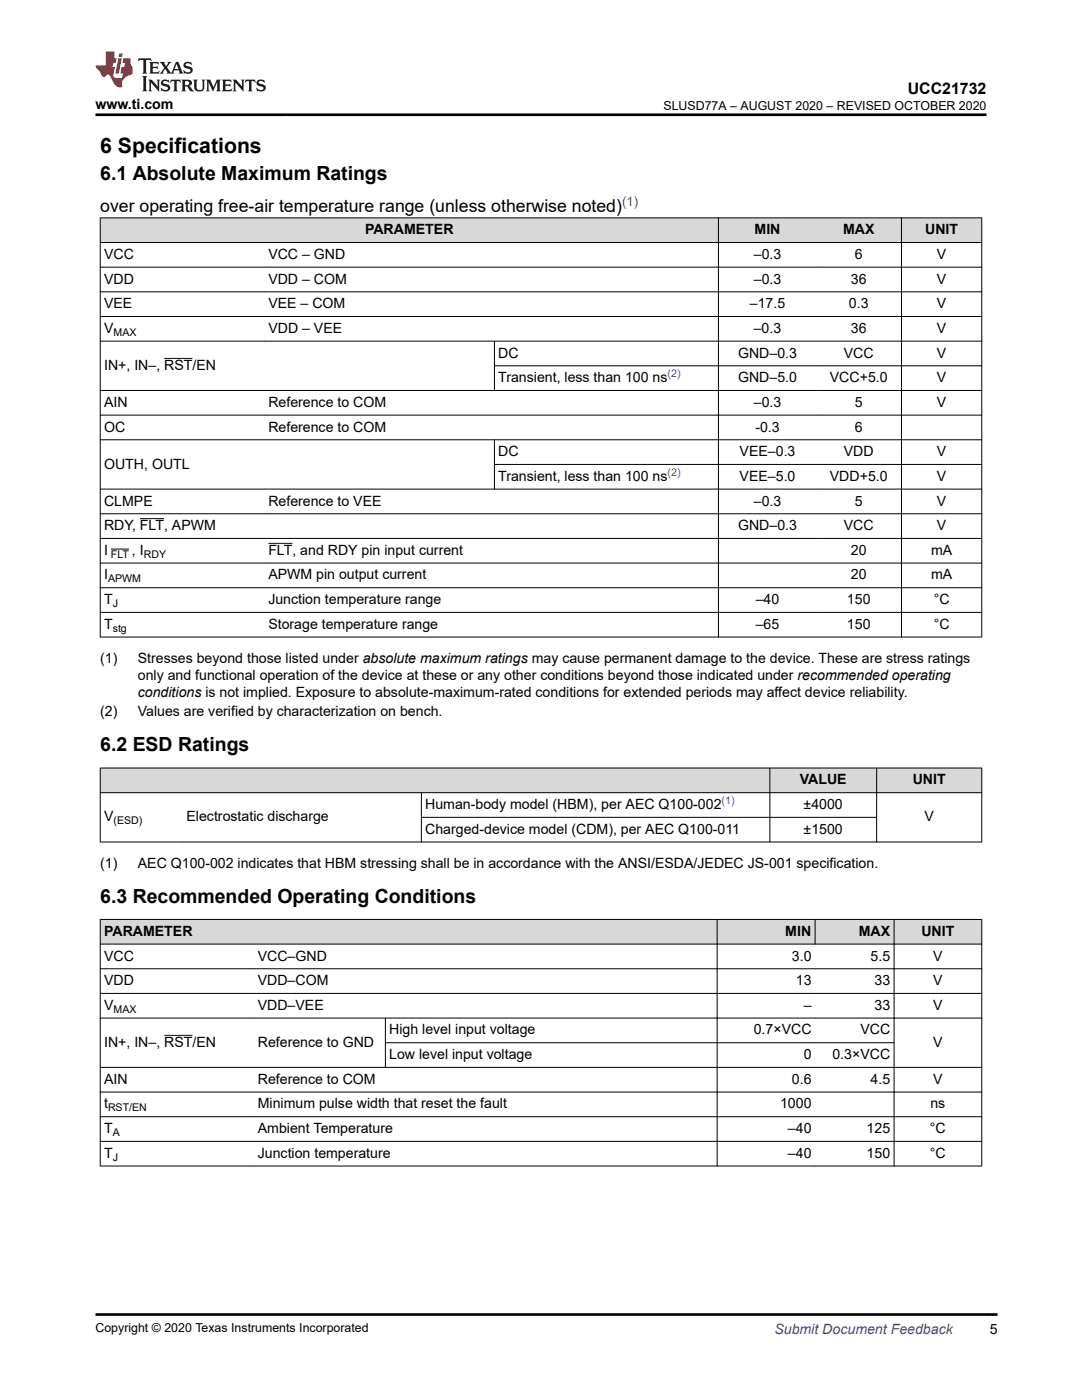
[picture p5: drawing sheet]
<svg xmlns="http://www.w3.org/2000/svg" width="216mm" height="279mm" viewBox="0 0 216 279" stroke-linecap="round" stroke-linejoin="round" font-family="sans-serif">
<defs><g id="words">
<text font-size="4.2" x="20" y="30.5">6 Specifications</text>
<g font-size="3.9">
<text x="20" y="35.9">6.1 Absolute Maximum Ratings</text>
<text x="20" y="150">6.2 ESD Ratings</text>
<text x="20" y="180.2">6.3 Recommended Operating Conditions</text>
</g>
<text font-size="3.5" x="20" y="42.3">over operating free-air temperature range (unless otherwise noted)</text>
<text font-size="3.2" x="181.1" y="18.7">UCC21732</text>
<g font-size="2.8">
<text x="19.1" y="21.8">www.ti.com</text>
<text x="72.8" y="46.8">PARAMETER</text>
<text x="150.6" y="46.8">MIN</text>
<text x="168.2" y="46.8">MAX</text>
<text x="184.6" y="46.8">UNIT</text>
<text x="20.8" y="51.7">VCC</text>
<text x="53.5" y="51.7">VCC – GND</text>
<text x="150.4" y="51.7">–0.3</text>
<text x="170.6" y="51.7">6</text>
<text x="186.9" y="51.7">V</text>
<text x="20.8" y="56.6">VDD</text>
<text x="53.5" y="56.6">VDD – COM</text>
<text x="150.4" y="56.6">–0.3</text>
<text x="169.8" y="56.6">36</text>
<text x="186.9" y="56.6">V</text>
<text x="20.8" y="61.5">VEE</text>
<text x="53.5" y="61.5">VEE – COM</text>
<text x="149.6" y="61.5">–17.5</text>
<text x="169.4" y="61.5">0.3</text>
<text x="186.9" y="61.5">V</text>
<text x="20.8" y="66.4">V</text>
<text x="53.5" y="66.4">VDD – VEE</text>
<text x="99.4" y="71.4">DC</text>
<text x="147.3" y="71.4">GND–0.3</text>
<text x="150.4" y="66.4">–0.3</text>
<text x="168.4" y="71.4">VCC</text>
<text x="169.8" y="66.4">36</text>
<text x="186.9" y="66.4">V</text>
<text x="186.9" y="71.4">V</text>
<text x="20.8" y="73.8">IN+, IN–, RST/EN</text>
<text x="99.4" y="76.3">Transient, less than 100 ns</text>
<text x="147.3" y="76.3">GND–5.0</text>
<text x="165.6" y="76.3">VCC+5.0</text>
<text x="186.9" y="76.3">V</text>
<text x="20.8" y="81.2">AIN</text>
<text x="53.5" y="81.2">Reference to COM</text>
<text x="150.4" y="81.2">–0.3</text>
<text x="170.6" y="81.2">5</text>
<text x="186.9" y="81.2">V</text>
<text x="20.8" y="86.1">OC</text>
<text x="53.5" y="86.1">Reference to COM</text>
<text x="150.7" y="86.1">-0.3</text>
<text x="170.6" y="86.1">6</text>
<text x="20.8" y="93.5">OUTH, OUTL</text>
<text x="99.4" y="91">DC</text>
<text x="99.4" y="96">Transient, less than 100 ns</text>
<text x="147.6" y="91">VEE–0.3</text>
<text x="147.6" y="96">VEE–5.0</text>
<text x="165.6" y="96">VDD+5.0</text>
<text x="168.4" y="91">VDD</text>
<text x="186.9" y="91">V</text>
<text x="186.9" y="96">V</text>
<text x="20.8" y="100.9">CLMPE</text>
<text x="53.5" y="100.9">Reference to VEE</text>
<text x="150.4" y="100.9">–0.3</text>
<text x="170.6" y="100.9">5</text>
<text x="186.9" y="100.9">V</text>
<text x="20.8" y="105.8">RDY, FLT, APWM</text>
<text x="147.3" y="105.8">GND–0.3</text>
<text x="168.4" y="105.8">VCC</text>
<text x="186.9" y="105.8">V</text>
<text x="20.8" y="110.7">I</text>
<text x="26.3" y="110.7">, I</text>
<text x="53.5" y="110.7">FLT, and RDY pin input current</text>
<text x="169.8" y="110.7">20</text>
<text x="185.8" y="110.7">mA</text>
<text x="20.8" y="115.6">I</text>
<text x="53.5" y="115.6">APWM pin output current</text>
<text x="169.8" y="115.6">20</text>
<text x="185.8" y="115.6">mA</text>
<text x="20.8" y="120.6">T</text>
<text x="20.8" y="125.5">T</text>
<text x="53.5" y="125.5">Storage temperature range</text>
<text x="53.5" y="120.6">Junction temperature range</text>
<text x="150.8" y="125.5">–65</text>
<text x="150.8" y="120.6">–40</text>
<text x="169" y="125.5">150</text>
<text x="169" y="120.6">150</text>
<text x="186.3" y="125.5">°C</text>
<text x="186.3" y="120.6">°C</text>
<text x="20" y="132.3">(1)</text>
<text x="27.5" y="132.3">Stresses beyond those listed under absolute maximum ratings may cause permanent damage to the device. These are stress ratings</text>
<text x="27.5" y="135.7">only and functional operation of the device at these or any other conditions beyond those indicated under recommended operating</text>
<text x="20" y="143">(2)</text>
<text x="27.5" y="143">Values are verified by characterization on bench.</text>
<text x="27.5" y="139.1">conditions is not implied. Exposure to absolute-maximum-rated conditions for extended periods may affect device reliability.</text>
<text x="84.8" y="161.5">Human-body model (HBM), per AEC Q100-002</text>
<text x="159.6" y="156.6">VALUE</text>
<text x="160.4" y="161.5">±4000</text>
<text x="182.1" y="156.6">UNIT</text>
<text x="20.8" y="163.9">V</text>
<text x="37.2" y="163.9">Electrostatic discharge</text>
<text x="84.9" y="166.4">Charged-device model (CDM), per AEC Q100-011</text>
<text x="160.4" y="166.4">±1500</text>
<text x="184.5" y="163.9">V</text>
<text x="20" y="173.2">(1)</text>
<text x="27.5" y="173.2">AEC Q100-002 indicates that HBM stressing shall be in accordance with the ANSI/ESDA/JEDEC JS-001 specification.</text>
<text x="20.8" y="186.8">PARAMETER</text>
<text x="20.8" y="191.7">VCC</text>
<text x="51.4" y="191.7">VCC–GND</text>
<text x="156.7" y="186.8">MIN</text>
<text x="158" y="191.7">3.0</text>
<text x="171.4" y="186.8">MAX</text>
<text x="173.7" y="191.7">5.5</text>
<text x="183.9" y="186.8">UNIT</text>
<text x="186.2" y="191.7">V</text>
<text x="20.8" y="196.6">VDD</text>
<text x="51.4" y="196.6">VDD–COM</text>
<text x="158.8" y="196.6">13</text>
<text x="174.5" y="196.6">33</text>
<text x="186.2" y="196.6">V</text>
<text x="20.8" y="201.5">V</text>
<text x="51.4" y="201.5">VDD–VEE</text>
<text x="160.4" y="201.5">–</text>
<text x="174.5" y="201.5">33</text>
<text x="186.2" y="201.5">V</text>
<text x="20.8" y="208.9">IN+, IN–, RST/EN</text>
<text x="51.4" y="208.9">Reference to GND</text>
<text x="77.7" y="206.5">High level input voltage</text>
<text x="150.4" y="206.5">0.7×VCC</text>
<text x="171.7" y="206.5">VCC</text>
<text x="186.2" y="208.9">V</text>
<text x="77.7" y="211.4">Low level input voltage</text>
<text x="160.4" y="211.4">0</text>
<text x="166.1" y="211.4">0.3×VCC</text>
<text x="20.8" y="216.3">AIN</text>
<text x="20.8" y="221.2">t</text>
<text x="51.4" y="221.2">Minimum pulse width that reset the fault</text>
<text x="51.4" y="216.3">Reference to COM</text>
<text x="155.7" y="221.2">1000</text>
<text x="158" y="216.3">0.6</text>
<text x="173.7" y="216.3">4.5</text>
<text x="185.7" y="221.2">ns</text>
<text x="186.2" y="216.3">V</text>
<text x="20.8" y="226.1">T</text>
<text x="51.4" y="226.1">Ambient Temperature</text>
<text x="157.2" y="226.1">–40</text>
<text x="172.9" y="226.1">125</text>
<text x="185.6" y="226.1">°C</text>
<text x="20.8" y="231.1">T</text>
<text x="51.4" y="231.1">Junction temperature</text>
<text x="157.2" y="231.1">–40</text>
<text x="172.9" y="231.1">150</text>
<text x="185.6" y="231.1">°C</text>
<text x="197.5" y="266.1">5</text>
</g>
<text font-size="2.8" fill="#00f" x="154.5" y="266.2">Submit Document Feedback</text>
<text font-size="2.6" fill="#00f" x="124.1" y="41.1">(1)</text>
<g font-size="2.5">
<text x="132.4" y="21.9">SLUSD77A – AUGUST 2020 – REVISED OCTOBER 2020</text>
<text x="19.1" y="265.9">Copyright © 2020 Texas Instruments Incorporated</text>
</g>
<g font-size="2.1">
<text x="22.6" y="67">MAX</text>
<text x="22.1" y="111.3">FLT</text>
<text x="28.7" y="111.3">RDY</text>
<text x="21.6" y="116.2">APWM</text>
<text x="22.5" y="121.1">J</text>
<text x="22.5" y="126.1">stg</text>
<text x="22.6" y="164.5">(ESD)</text>
<text x="22.6" y="202.1">MAX</text>
<text x="21.6" y="221.8">RST/EN</text>
<text x="22.5" y="226.7">A</text>
<text x="22.5" y="231.6">J</text>
</g>
<g font-size="2.1" fill="#00f">
<text x="133.2" y="75.3">(2)</text>
<text x="133.2" y="95">(2)</text>
<text x="144" y="160.5">(1)</text>
</g>
</g></defs>
<g fill="#d8d8d8">
<path d="M20 43.5h175.9v4.9h-175.9z" fill-rule="evenodd"/>
<path d="M20.1 43.5h123.2v4.8h-123.2z" fill-rule="evenodd"/>
<path d="M143.4 43.5h19.5v4.8h-19.5z" fill-rule="evenodd"/>
<path d="M162.9 43.5h16.9v4.8h-16.9z" fill-rule="evenodd"/>
<path d="M179.9 43.5h15.9v4.8h-15.9z" fill-rule="evenodd"/>
</g>
<g fill="none" stroke="#000" stroke-width=".2">
<path d="M19.9 43.5h176.1M19.9 48.4h176.1M19.9 53.3h176.1M19.9 58.2h176.1M20 43.4v83.8M143.4 43.4v83.8M179.9 43.4v83.8M195.9 43.4v83.8M19.9 63.2h176.1M19.9 68.1h176.1M19.9 77.9h176.1M32.8 71.5h5.6"/>
<path d="M98.6 73h97.4M98.7 68v10M19.9 82.8h176.1M19.9 87.8h176.1M19.9 97.6h176.1M98.6 92.7h97.4M98.7 87.7v10M19.9 102.5h176.1M19.9 107.5h176.1M19.9 112.4h176.1M19.9 117.3h176.1M22.1 109.6h3.6"/>
<path d="M27.9 103.5h4.8M53.5 108.4h4.9M19.9 122.2h176.1M19.9 127.1h176.1"/>
</g>
<g fill="#d8d8d8">
<path d="M20 153.3h175.9v4.9h-175.9z" fill-rule="evenodd"/>
<path d="M20.1 153.3h133.5v4.8h-133.5z" fill-rule="evenodd"/>
<path d="M153.7 153.3h21.2v4.8h-21.2z" fill-rule="evenodd"/>
<path d="M175 153.3h20.8v4.8h-20.8z" fill-rule="evenodd"/>
</g>
<path d="M19.9 153.3h176.1M19.9 158.2h176.1M20 153.2v14.9M84.1 158.1v10M153.6 153.2v14.9M174.9 153.2v14.9M195.9 153.2v14.9M19.9 168h176.1M84 163.1h91" fill="none" stroke="#000" stroke-width=".2"/>
<g fill="#d8d8d8">
<path d="M20 183.5h175.9v4.9h-175.9z" fill-rule="evenodd"/>
<path d="M20.1 183.6h122.9v4.8h-122.9z" fill-rule="evenodd"/>
<path d="M143.2 183.6h19.4v4.8h-19.4z" fill-rule="evenodd"/>
<path d="M162.7 183.6h15.6v4.8h-15.6z" fill-rule="evenodd"/>
<path d="M178.5 183.6h17.3v4.8h-17.3z" fill-rule="evenodd"/>
</g>
<g fill="none" stroke="#000" stroke-width=".2">
<path d="M19.9 183.5h176.1M19.9 188.4h176.1M19.9 193.3h176.1M19.9 198.3h176.1M20 183.4v49.4M143.1 183.4v49.4M162.6 183.4v5.1M178.4 183.4v49.4M195.9 183.4v49.4M19.9 203.2h176.1M19.9 213h176.1M19.9 217.9h176.1"/>
<path d="M32.8 206.6h5.6M76.8 208.1h101.7M76.9 203.1v10M19.9 222.9h176.1M19.9 227.8h176.1M19.9 232.7h176.1"/>
</g>
<path d="M27.7 11.6l-.2 .6 .5-.2h.6v.1v2.2l-.2 .4h1l-.2-.4v-2.2v-.1h.5l.5 .2-.1-.6zM29.8 12.4l.2 .3v1.6l-.2 .4h1.9l.1-.6a1.08 1.08 0 0 1-1.3 .2v-.7h.6l.4 .2v-.7l-.4 .2h-.6v-.5l.2-.2a1 1 0 0 1 1 .3l-.1-.5zM31.8 12.4l1 1.1-1 1.2h.9l-.2-.2 .4-.8 .5 .8-.2 .2h1.6l-.2-.2 .1-.5h1l.1 .5-.1 .2h.9l-.2-.4-.8-1.9h-.5l-1 2.1-.8-1.1 .9-1h-.8l.2 .2-.5 .6-.3-.6 .1-.2zM35.2 12.8l.4 1h-.8zM36.8 12.5a.65 .65 0 0 0-.2 .7 .65 .65 0 0 0 .6 .5l.7 .1 .1 .3a.79 .79 0 0 1-.7 .4 .79 .79 0 0 1-.7-.5l.1 .7 .2-.1a.93 .93 0 0 0 1.1 0 .93 .93 0 0 0 .4-.9 1.46 1.46 0 0 0-1.2-.6l-.1-.3a1.09 1.09 0 0 1 1.2 .2l-.2-.6-.1 .1-.6-.2zM28.4 15.2l.2 .4v2.2l-.2 .4h1l-.2-.4v-2.2l.2-.4zM29.6 15.9l.2 .4v1.5l-.2 .4h.8l-.3-.4v-1.3l1.7 1.8v-2l.2-.4h-.8l.2 .2 .1 1.1-1.2-1.3zM32.3 16a.65 .65 0 0 0-.2 .8 .65 .65 0 0 0 .7 .4l.6 .2 .1 .2a.79 .79 0 0 1-.7 .4 .79 .79 0 0 1-.7-.5l.1 .7 .2-.1a.93 .93 0 0 0 1.1 .1 .93 .93 0 0 0 .4-1 1.46 1.46 0 0 0-1.2-.5l-.1-.4a1.09 1.09 0 0 1 1.2 .2l-.2-.6-.1 .1-.6-.1zM34.1 15.9l-.1 .6a.63 .63 0 0 1 .7-.3l.1 1.6-.3 .4h1l-.2-.4v-1.6a.66 .66 0 0 1 .8 .3l-.1-.6zM36.2 15.9l.2 .4v1.5l-.2 .4h.9l-.2-.2v-.7h.5l.1 .2a.79 .79 0 0 0 1.2 .6l-1-.9a.61 .61 0 0 0 .6-.6 .61 .61 0 0 0-.5-.7zM36.9 16.2h.2a.47 .47 0 0 1 .5 .1 .47 .47 0 0 1 .1 .5l-.2 .1-.6 .1zM38.5 15.9l.2 .2a2.27 2.27 0 0 0 .4 2 1.04 1.04 0 0 0 1.7-.7v-1.3l.2-.2h-.8l.2 .4v1.1a.6 .6 0 0 1-.6 .6 .6 .6 0 0 1-.6-.6v-1.1l.3-.4zM41.1 15.9l.2 .4v1.5l-.2 .4h.7l-.2-.4v-1.4l.9 1.9 .8-1.9v1.4l-.2 .4h1l-.3-.4v-1.5l.3-.4h-.8l-.7 1.5-.7-1.5zM44.3 15.9l.2 .4v1.5l-.2 .4h1.9l.1-.6a1.09 1.09 0 0 1-1.3 .2v-.7h.6l.4 .2v-.6l-.4 .2h-.6v-.6l.2-.1a1.01 1.01 0 0 1 1 .3l-.1-.6zM46.4 15.9l.3 .4v1.5l-.3 .4h.8l-.2-.4v-1.3l1.6 1.8v-2l.2-.4h-.7l.2 .2v1.1l-1.2-1.3zM49 15.9l-.1 .6a.63 .63 0 0 1 .8-.3v1.6l-.3 .4h1l-.2-.4v-1.6a.66 .66 0 0 1 .8 .3l-.1-.6zM51.4 16a.65 .65 0 0 0-.2 .8 .65 .65 0 0 0 .6 .4l.6 .2 .2 .2a.79 .79 0 0 1-.8 .4 .79 .79 0 0 1-.6-.5l.1 .7 .2-.1a.93 .93 0 0 0 1 .1 .93 .93 0 0 0 .5-1 1.46 1.46 0 0 0-1.3-.5l-.1-.4a1.09 1.09 0 0 1 1.3 .2l-.2-.6-.2 .1-.5-.1z" fill="#231f20"/>
<path d="M21.1 10.3v2.7h-2v.4l.9 1a.95 .95 0 0 0 .9 .9 .59 .59 0 0 1 .6-.4 .59 .59 0 0 1 .5 .3l.4 .8a1.59 1.59 0 0 0 2.1 1.4 1.61 1.61 0 0 1 1-2.3l1-.3-.1-1.5a1.59 1.59 0 0 1-.4-1.7h-1.4l-.2 .9h.5l-.1 .9h-.5l-.2 .9v.3l.4 .1-.2 .9h-.6a.73 .73 0 0 1-1.1-.7l.3-1.5h-.5l.2-.9h.5l.2-.9h-.5v-1.3zM23.6 11.6l-.6 3.1h.7l.6-3.1zM23.8 10.7l-.1 .6h.7l.1-.6z" fill="#ed1c24"/>
<path d="M19.1 22.9h177.8M19 262.3h180" fill="none" stroke="#000" stroke-width=".53"/>
<use href="#words"/>
</svg>
